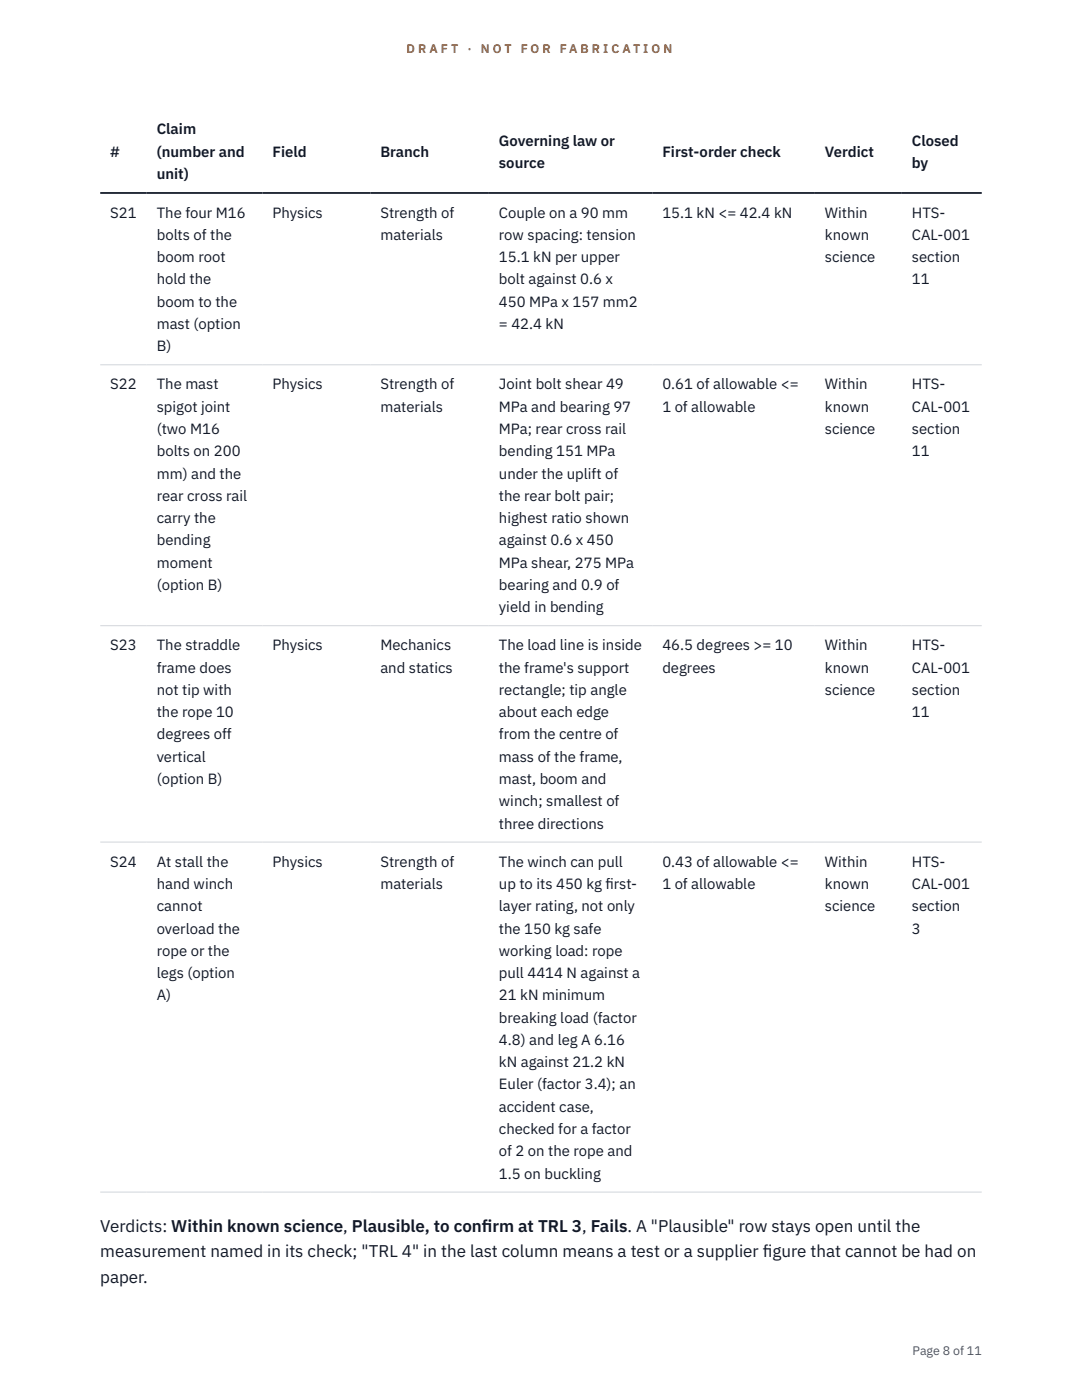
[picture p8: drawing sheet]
<svg xmlns="http://www.w3.org/2000/svg" width="216mm" height="279mm" viewBox="0 0 216 279" stroke-linecap="round" stroke-linejoin="round" font-family="sans-serif">
<defs><g id="words">
<g font-size="3.4" fill="#111827">
<text x="20" y="245.8">Verdicts: Within known science, Plausible, to conf</text>
<text x="96.2" y="245.8">irm at TRL 3, Fails. A &quot;Plausible&quot; row stays open until the</text>
<text x="20" y="250.9">measurement named in its check; &quot;TRL 4&quot; in the last column means a test or a supplier f</text>
<text x="152.2" y="250.9">igure that cannot be had on</text>
<text x="20" y="256">paper.</text>
</g>
<g font-size="3" fill="#111827">
<text x="31.3" y="26.8">Claim</text>
<text x="99.6" y="29.1">Governing law or</text>
<text x="181.9" y="29.1">Closed</text>
<text x="22" y="31.3">#</text>
<text x="31.3" y="31.3">(number and</text>
<text x="31.3" y="35.7">unit)</text>
<text x="54.4" y="31.3">Field</text>
<text x="75.9" y="31.3">Branch</text>
<text x="99.6" y="33.5">source</text>
<text x="132.2" y="31.3">First-order check</text>
<text x="164.6" y="31.3">Verdict</text>
<text x="181.9" y="33.5">by</text>
<text x="22" y="43.4">S21</text>
<text x="31.3" y="43.4">The four M16</text>
<text x="31.3" y="47.9">bolts of the</text>
<text x="54.4" y="43.4">Physics</text>
<text x="75.9" y="43.4">Strength of</text>
<text x="75.9" y="47.9">materials</text>
<text x="99.6" y="43.4">Couple on a 90 mm</text>
<text x="99.6" y="47.9">row spacing: tension</text>
<text x="132.2" y="43.4">15.1 kN &lt;= 42.4 kN</text>
<text x="164.6" y="43.4">Within</text>
<text x="164.6" y="47.9">known</text>
<text x="181.9" y="43.4">HTS-</text>
<text x="181.9" y="47.9">CAL-001</text>
<text x="31.3" y="52.3">boom root</text>
<text x="99.6" y="52.3">15.1 kN per upper</text>
<text x="164.6" y="52.3">science</text>
<text x="181.9" y="52.3">section</text>
<text x="31.3" y="56.8">hold the</text>
<text x="99.6" y="56.8">bolt against 0.6 x</text>
<text x="181.9" y="56.8">11</text>
<text x="31.3" y="61.2">boom to the</text>
<text x="31.3" y="65.7">mast (option</text>
<text x="99.6" y="61.2">450 MPa x 157 mm2</text>
<text x="99.6" y="65.7">= 42.4 kN</text>
<text x="31.3" y="70.1">B)</text>
<text x="22" y="77.7">S22</text>
<text x="31.3" y="77.7">The mast</text>
<text x="54.4" y="77.7">Physics</text>
<text x="75.9" y="77.7">Strength of</text>
<text x="99.6" y="77.7">Joint bolt shear 49</text>
<text x="132.2" y="77.7">0.61 of allowable &lt;=</text>
<text x="164.6" y="77.7">Within</text>
<text x="181.9" y="77.7">HTS-</text>
<text x="31.3" y="82.2">spigot joint</text>
<text x="75.9" y="82.2">materials</text>
<text x="99.6" y="82.2">MPa and bearing 97</text>
<text x="132.2" y="82.2">1 of allowable</text>
<text x="164.6" y="82.2">known</text>
<text x="181.9" y="82.2">CAL-001</text>
<text x="31.3" y="86.6">(two M16</text>
<text x="99.6" y="86.6">MPa; rear cross rail</text>
<text x="164.6" y="86.6">science</text>
<text x="181.9" y="86.6">section</text>
<text x="31.3" y="91.1">bolts on 200</text>
<text x="31.3" y="95.5">mm) and the</text>
<text x="99.6" y="91.1">bending 151 MPa</text>
<text x="99.6" y="95.5">under the uplift of</text>
<text x="181.9" y="91.1">11</text>
<text x="31.3" y="99.9">rear cross rail</text>
<text x="99.6" y="99.9">the rear bolt pair;</text>
<text x="31.3" y="104.4">carry the</text>
<text x="99.6" y="104.4">highest ratio shown</text>
<text x="31.3" y="108.8">bending</text>
<text x="31.3" y="113.3">moment</text>
<text x="99.6" y="108.8">against 0.6 x 450</text>
<text x="99.6" y="113.3">MPa shear, 275 MPa</text>
<text x="31.3" y="117.7">(option B)</text>
<text x="99.6" y="117.7">bearing and 0.9 of</text>
<text x="99.6" y="122.2">yield in bending</text>
<text x="22" y="129.8">S23</text>
<text x="31.3" y="129.8">The straddle</text>
<text x="54.4" y="129.8">Physics</text>
<text x="75.9" y="129.8">Mechanics</text>
<text x="99.6" y="129.8">The load line is inside</text>
<text x="132.2" y="129.8">46.5 degrees &gt;= 10</text>
<text x="164.6" y="129.8">Within</text>
<text x="181.9" y="129.8">HTS-</text>
<text x="31.3" y="134.2">frame does</text>
<text x="75.9" y="134.2">and statics</text>
<text x="99.6" y="134.2">the frame's support</text>
<text x="132.2" y="134.2">degrees</text>
<text x="164.6" y="134.2">known</text>
<text x="181.9" y="134.2">CAL-001</text>
<text x="31.3" y="138.7">not tip with</text>
<text x="31.3" y="143.1">the rope 10</text>
<text x="99.6" y="138.7">rectangle; tip angle</text>
<text x="99.6" y="143.1">about each edge</text>
<text x="164.6" y="138.7">science</text>
<text x="181.9" y="138.7">section</text>
<text x="181.9" y="143.1">11</text>
<text x="31.3" y="147.6">degrees off</text>
<text x="99.6" y="147.6">from the centre of</text>
<text x="31.3" y="152">vertical</text>
<text x="99.6" y="152">mass of the frame,</text>
<text x="31.3" y="156.5">(option B)</text>
<text x="99.6" y="156.5">mast, boom and</text>
<text x="99.6" y="160.9">winch; smallest of</text>
<text x="99.6" y="165.4">three directions</text>
<text x="22" y="173">S24</text>
<text x="31.3" y="173">At stall the</text>
<text x="54.4" y="173">Physics</text>
<text x="75.9" y="173">Strength of</text>
<text x="99.6" y="173">The winch can pull</text>
<text x="132.2" y="173">0.43 of allowable &lt;=</text>
<text x="164.6" y="173">Within</text>
<text x="181.9" y="173">HTS-</text>
<text x="31.3" y="177.4">hand winch</text>
<text x="75.9" y="177.4">materials</text>
<text x="99.6" y="177.4">up to its 450 kg f</text>
<text x="120.8" y="177.4">irst-</text>
<text x="132.2" y="177.4">1 of allowable</text>
<text x="164.6" y="177.4">known</text>
<text x="181.9" y="177.4">CAL-001</text>
<text x="31.3" y="181.9">cannot</text>
<text x="99.6" y="181.9">layer rating, not only</text>
<text x="164.6" y="181.9">science</text>
<text x="181.9" y="181.9">section</text>
<text x="31.3" y="186.3">overload the</text>
<text x="31.3" y="190.8">rope or the</text>
<text x="99.6" y="186.3">the 150 kg safe</text>
<text x="99.6" y="190.8">working load: rope</text>
<text x="181.9" y="186.3">3</text>
<text x="31.3" y="195.2">legs (option</text>
<text x="99.6" y="195.2">pull 4414 N against a</text>
<text x="31.3" y="199.6">A)</text>
<text x="99.6" y="199.6">21 kN minimum</text>
<text x="99.6" y="204.1">breaking load (factor</text>
<text x="99.6" y="208.5">4.8) and leg A 6.16</text>
<text x="99.6" y="213">kN against 21.2 kN</text>
<text x="99.6" y="217.4">Euler (factor 3.4); an</text>
<text x="99.6" y="221.9">accident case,</text>
<text x="99.6" y="226.3">checked for a factor</text>
<text x="99.6" y="230.8">of 2 on the rope and</text>
<text x="99.6" y="235.2">1.5 on buckling</text>
</g>
<g font-size="2.5" fill="#b45309">
<text x="81.1" y="10.5">D R A F T</text>
<text x="93.3" y="10.5">·</text>
<text x="95.9" y="10.5">N O T</text>
<text x="103.9" y="10.5">F O R</text>
<text x="111.7" y="10.5">F A B R I C A T I O N</text>
</g>
<text font-size="2.5" fill="#4b5563" x="182.1" y="270.3">Page 8 of 11</text>
</g></defs>
<path d="M20 72.8h175.9M20 124.9h175.9M20 168.1h175.9M20 237.9h175.9" fill="none" stroke="#d1d5db" stroke-width=".2"/>
<path d="M20 38.5h175.9" fill="none" stroke="#111827" stroke-width=".35"/>
<use href="#words"/>
</svg>
